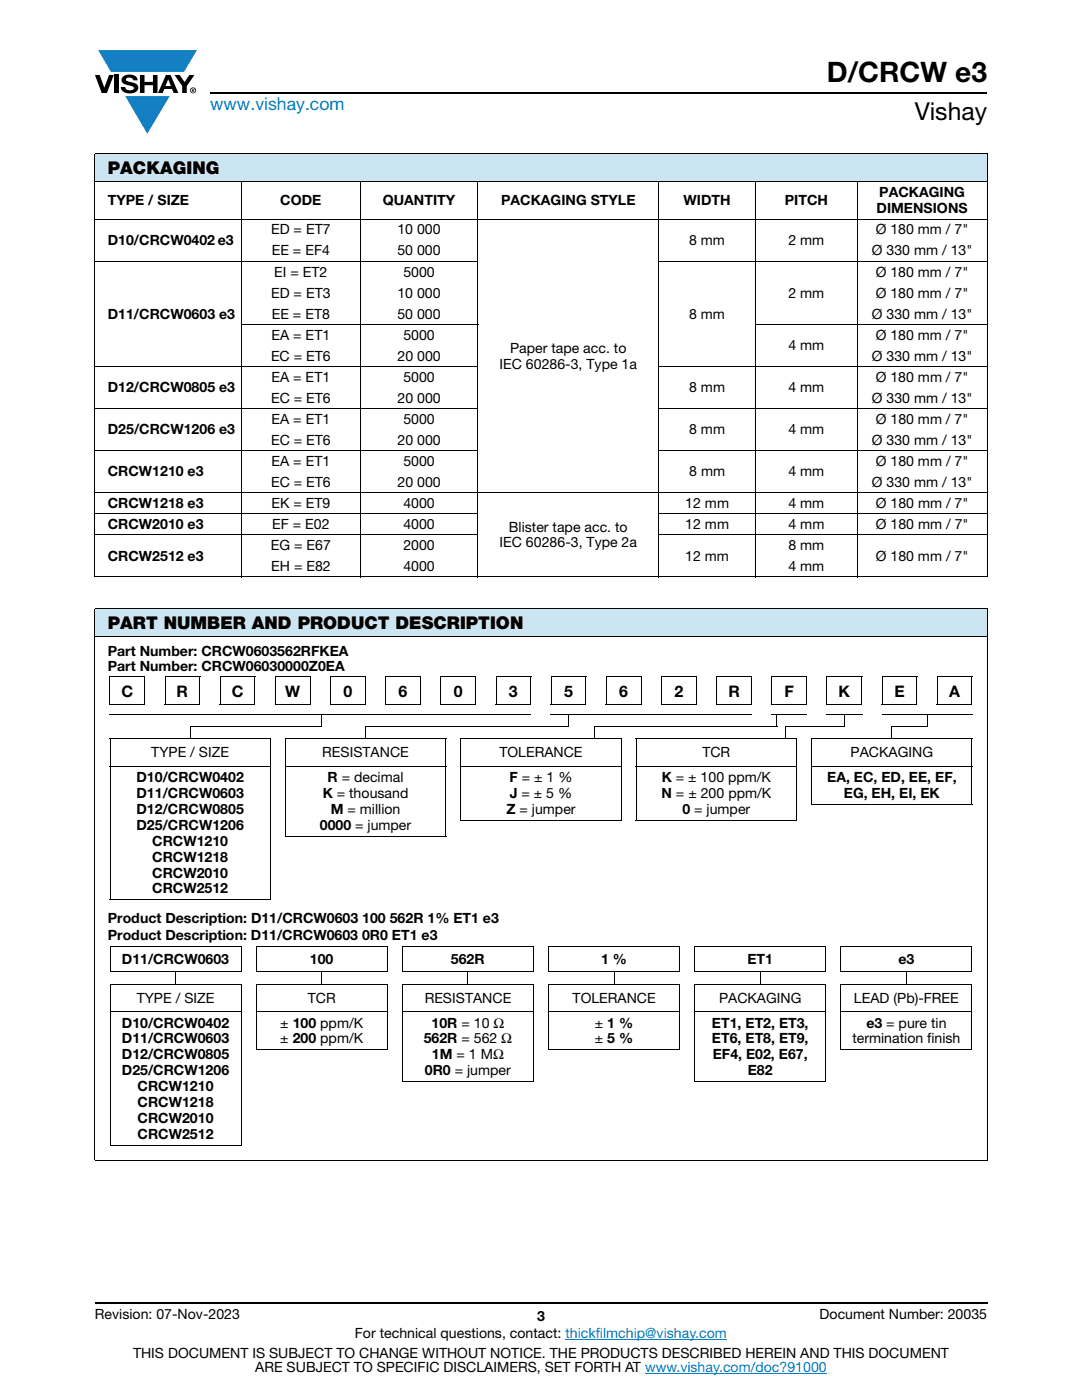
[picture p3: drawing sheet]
<svg xmlns="http://www.w3.org/2000/svg" width="216mm" height="279mm" viewBox="0 0 216 279" stroke-linecap="round" stroke-linejoin="round" font-family="sans-serif">
<defs><g id="words">
<text font-size="5.6" x="165" y="16.4">D/CRCW e3</text>
<text font-size="4.9" x="182.5" y="24">Vishay</text>
<text font-size="3.5" fill="#007ec4" x="42" y="21.9">www.vishay.com</text>
<g font-size="3.5">
<text x="21.5" y="34.8">PACKAGING</text>
<text x="21.5" y="125.6">PART NUMBER AND PRODUCT DESCRIPTION</text>
</g>
<g font-size="3.2">
<text x="24.2" y="139">C</text>
<text x="35.2" y="139">R</text>
<text x="46.2" y="139">C</text>
<text x="56.9" y="139">W</text>
<text x="68.5" y="139">0</text>
<text x="79.5" y="139">6</text>
<text x="90.6" y="139">0</text>
<text x="101.6" y="139">3</text>
<text x="112.6" y="139">5</text>
<text x="123.6" y="139">6</text>
<text x="134.6" y="139">2</text>
<text x="145.3" y="139">R</text>
<text x="156.5" y="139">F</text>
<text x="167.3" y="139">K</text>
<text x="178.5" y="139">E</text>
<text x="189.4" y="139">A</text>
</g>
<g font-size="2.8">
<text x="21.5" y="40.9">TYPE / SIZE</text>
<text x="55.9" y="40.9">CODE</text>
<text x="76.4" y="40.9">QUANTITY</text>
<text x="100" y="40.9">PACKAGING STYLE</text>
<text x="136.4" y="40.9">WIDTH</text>
<text x="156.6" y="40.9">PITCH</text>
<text x="175.4" y="39.3">PACKAGING</text>
<text x="54.1" y="46.8">ED = ET7</text>
<text x="79.3" y="46.8">10 000</text>
<text x="174.7" y="46.8">Ø 180 mm / 7&quot;</text>
<text x="174.9" y="42.5">DIMENSIONS</text>
<text x="21.5" y="48.9">D10/CRCW0402 e3</text>
<text x="54.2" y="51">EE = EF4</text>
<text x="79.3" y="51">50 000</text>
<text x="137.5" y="48.9">8 mm</text>
<text x="157.3" y="48.9">2 mm</text>
<text x="173.9" y="51">Ø 330 mm / 13&quot;</text>
<text x="54.1" y="59.4">ED = ET3</text>
<text x="54.7" y="55.2">EI = ET2</text>
<text x="79.3" y="59.4">10 000</text>
<text x="80.5" y="55.2">5000</text>
<text x="157.3" y="59.4">2 mm</text>
<text x="174.7" y="55.2">Ø 180 mm / 7&quot;</text>
<text x="174.7" y="59.4">Ø 180 mm / 7&quot;</text>
<text x="21.5" y="63.6">D11/CRCW0603 e3</text>
<text x="54.2" y="63.6">EE = ET8</text>
<text x="79.3" y="63.6">50 000</text>
<text x="137.5" y="63.6">8 mm</text>
<text x="173.9" y="63.6">Ø 330 mm / 13&quot;</text>
<text x="54.1" y="72">EC = ET6</text>
<text x="54.2" y="67.8">EA = ET1</text>
<text x="79.3" y="72">20 000</text>
<text x="80.5" y="67.8">5000</text>
<text x="101.8" y="70.4">Paper tape acc. to</text>
<text x="157.3" y="69.9">4 mm</text>
<text x="174" y="72">Ø 330 mm / 13&quot;</text>
<text x="174.7" y="67.8">Ø 180 mm / 7&quot;</text>
<text x="54.2" y="76.2">EA = ET1</text>
<text x="80.5" y="76.2">5000</text>
<text x="99.7" y="73.6">IEC 60286-3, Type 1a</text>
<text x="174.7" y="76.2">Ø 180 mm / 7&quot;</text>
<text x="21.5" y="78.3">D12/CRCW0805 e3</text>
<text x="54.1" y="80.4">EC = ET6</text>
<text x="79.3" y="80.4">20 000</text>
<text x="137.5" y="78.3">8 mm</text>
<text x="157.3" y="78.3">4 mm</text>
<text x="174" y="80.4">Ø 330 mm / 13&quot;</text>
<text x="21.5" y="86.7">D25/CRCW1206 e3</text>
<text x="54.1" y="88.8">EC = ET6</text>
<text x="54.2" y="84.6">EA = ET1</text>
<text x="79.3" y="88.8">20 000</text>
<text x="80.5" y="84.6">5000</text>
<text x="137.5" y="86.7">8 mm</text>
<text x="157.3" y="86.7">4 mm</text>
<text x="174" y="88.8">Ø 330 mm / 13&quot;</text>
<text x="174.7" y="84.6">Ø 180 mm / 7&quot;</text>
<text x="21.5" y="95.1">CRCW1210 e3</text>
<text x="54.2" y="93">EA = ET1</text>
<text x="80.5" y="93">5000</text>
<text x="137.5" y="95.1">8 mm</text>
<text x="157.3" y="95.1">4 mm</text>
<text x="174.7" y="93">Ø 180 mm / 7&quot;</text>
<text x="21.5" y="101.4">CRCW1218 e3</text>
<text x="54.1" y="97.2">EC = ET6</text>
<text x="54.2" y="101.4">EK = ET9</text>
<text x="79.3" y="97.2">20 000</text>
<text x="80.5" y="101.4">4000</text>
<text x="136.7" y="101.4">12 mm</text>
<text x="157.3" y="101.4">4 mm</text>
<text x="174" y="97.2">Ø 330 mm / 13&quot;</text>
<text x="174.7" y="101.4">Ø 180 mm / 7&quot;</text>
<text x="21.5" y="105.6">CRCW2010 e3</text>
<text x="54.3" y="105.6">EF = E02</text>
<text x="80.5" y="105.6">4000</text>
<text x="101.5" y="106.1">Blister tape acc. to</text>
<text x="136.7" y="105.6">12 mm</text>
<text x="157.3" y="105.6">4 mm</text>
<text x="174.8" y="105.6">Ø 180 mm / 7&quot;</text>
<text x="21.5" y="111.9">CRCW2512 e3</text>
<text x="54" y="109.8">EG = E67</text>
<text x="54.1" y="114">EH = E82</text>
<text x="80.5" y="109.8">2000</text>
<text x="80.5" y="114">4000</text>
<text x="99.7" y="109.3">IEC 60286-3, Type 2a</text>
<text x="136.7" y="111.9">12 mm</text>
<text x="157.3" y="109.8">8 mm</text>
<text x="157.3" y="114">4 mm</text>
<text x="174.7" y="111.9">Ø 180 mm / 7&quot;</text>
<text x="21.5" y="130.8">Part Number: CRCW0603562RFKEA</text>
<text x="21.5" y="134">Part Number: CRCW06030000Z0EA</text>
<text x="30.2" y="151.1">TYPE / SIZE</text>
<text x="64.3" y="151.1">RESISTANCE</text>
<text x="99.7" y="151.1">TOLERANCE</text>
<text x="140.2" y="151.1">TCR</text>
<text x="169.7" y="151.1">PACKAGING</text>
<text x="27.2" y="156.1">D10/CRCW0402</text>
<text x="27.2" y="159.3">D11/CRCW0603</text>
<text x="64.4" y="159.3">K = thousand</text>
<text x="65.4" y="156.1">R = decimal</text>
<text x="101.7" y="156.1">F = ± 1 %</text>
<text x="101.7" y="159.3">J = ± 5 %</text>
<text x="132" y="159.3">N = ± 200 ppm/K</text>
<text x="132" y="156.1">K = ± 100 ppm/K</text>
<text x="165.1" y="156.1">EA, EC, ED, EE, EF,</text>
<text x="168.4" y="159.3">EG, EH, EI, EK</text>
<text x="27.2" y="162.4">D12/CRCW0805</text>
<text x="27.2" y="165.6">D25/CRCW1206</text>
<text x="63.8" y="165.6">0000 = jumper</text>
<text x="66" y="162.4">M = million</text>
<text x="101.1" y="162.4">Z = jumper</text>
<text x="136.2" y="162.4">0 = jumper</text>
<text x="30.4" y="168.8">CRCW1210</text>
<text x="30.4" y="172">CRCW1218</text>
<text x="30.4" y="175.1">CRCW2010</text>
<text x="30.4" y="178.3">CRCW2512</text>
<text x="21.5" y="184.1">Product Description: D11/CRCW0603 100 562R 1% ET1 e3</text>
<text x="21.5" y="187.7">Product Description: D11/CRCW0603 0R0 ET1 e3</text>
<text x="24.3" y="192.4">D11/CRCW0603</text>
<text x="61.8" y="192.4">100</text>
<text x="90" y="192.4">562R</text>
<text x="119.9" y="192.4">1 %</text>
<text x="149.1" y="192.4">ET1</text>
<text x="179.3" y="192.4">e3</text>
<text x="27.3" y="200.1">TYPE / SIZE</text>
<text x="61.4" y="200.1">TCR</text>
<text x="84.7" y="200.1">RESISTANCE</text>
<text x="114.3" y="200.1">TOLERANCE</text>
<text x="143.5" y="200.1">PACKAGING</text>
<text x="170.4" y="200.1">LEAD (Pb)-FREE</text>
<text x="24.3" y="205.1">D10/CRCW0402</text>
<text x="24.3" y="208.2">D11/CRCW0603</text>
<text x="55.9" y="205.1">± 100 ppm/K</text>
<text x="55.9" y="208.2">± 200 ppm/K</text>
<text x="84.5" y="208.2">562R = 562 Ω</text>
<text x="86.1" y="205.1">10R = 10 Ω</text>
<text x="118.7" y="205.1">± 1 %</text>
<text x="118.7" y="208.2">± 5 %</text>
<text x="142.1" y="205.1">ET1, ET2, ET3,</text>
<text x="142.1" y="208.2">ET6, ET8, ET9,</text>
<text x="170.1" y="208.2">termination finish</text>
<text x="172.9" y="205.1">e3 = pure tin</text>
<text x="24.3" y="211.4">D12/CRCW0805</text>
<text x="24.3" y="214.6">D25/CRCW1206</text>
<text x="84.8" y="214.6">0R0 = jumper</text>
<text x="86.2" y="211.4">1M = 1 MΩ</text>
<text x="142.2" y="211.4">EF4, E02, E67,</text>
<text x="149.2" y="214.6">E82</text>
<text x="27.5" y="217.8">CRCW1210</text>
<text x="27.5" y="220.9">CRCW1218</text>
<text x="27.5" y="224.1">CRCW2010</text>
<text x="27.5" y="227.3">CRCW2512</text>
<text x="18.9" y="263.3">Revision: 07-Nov-2023</text>
<text x="107.2" y="263.6">3</text>
<text x="163.6" y="263.3">Document Number: 20035</text>
<text x="70.8" y="267.1">For technical questions, contact: thickfilmchip@vishay.com</text>
<text x="26.5" y="271">THIS DOCUMENT IS SUBJECT TO CHANGE WITHOUT NOTICE. THE PRODUCTS DESCRIBED HEREIN AND THIS DOCUMENT</text>
<text x="50.9" y="273.8">ARE SUBJECT TO SPECIFIC DISCLAIMERS, SET FORTH AT www.vishay.com/doc?91000</text>
</g>
</g></defs>
<g fill="#147fc3">
<path d="M19.6 10h19.7l-2.6 4.3h-1.1h-13.5z"/>
<path d="M25 19.2h8.9l-4.5 7.5z"/>
</g>
<g fill="#000">
<path d="M18.9 15h1l.9 2.5 1-2.5h.9l-1.4 3.6h-1zM22.9 15h.9v3.6h-.9zM24.6 15.3a2.1 2.1 0 0 1 2.8 .3l.1 .4h-.9a.79 .79 0 0 0-.7-.5 .79 .79 0 0 0-.8 .4l.3 .3 1 .2a1.08 1.08 0 0 1 1.2 1 1.08 1.08 0 0 1-1.1 1.2 1.73 1.73 0 0 1-2.4-1.2h.9a.96 .96 0 0 0 .8 .6 .96 .96 0 0 0 .9-.4 1.31 1.31 0 0 0-1.2-.6 1.03 1.03 0 0 1-1.1-.6 1.03 1.03 0 0 1 .2-1.1zM27.9 15h.9v1.3h1.7v-1.3h.9v3.6h-.9v-1.6h-1.7v1.6h-.9zM34.8 15h1.1l.9 1.4 1-1.4h1l-1.5 2.2v1.4h-.9v-1.4z"/>
<path d="M33.6 15.9l.5 1.3h-1.1zM33.1 15l-1.6 3.6h1l.3-.8h1.5l.3 .8h1l-1.6-3.6z"/>
<path d="M38.4 17.8h.2v.2h-.2zM38.3 17.7v.7h.1v-.3l.4 .3-.2-.3 .2-.2-.1-.2z"/>
<path d="M38.1 18a.46 .46 0 0 1 .9 0 .46 .46 0 0 1-.9 0zM37.9 18a.6 .6 0 0 0 1.2 0 .6 .6 0 0 0-1.2 0z"/>
</g>
<path d="M42 18.6h155M18.9 260h178.1" fill="none" stroke="#000" stroke-width=".36"/>
<path d="M112.8 267.3h32.3M128.7 274h36.3" fill="none" stroke="#007ec4" stroke-width=".2"/>
<g fill="#cce5f3">
<path d="M18.9 30.7h178.1v5.5h-178.1z"/>
<path d="M18.9 121.5h178.1v5.5h-178.1z"/>
</g>
<g fill="none" stroke="#000" stroke-width=".2">
<path d="M18.9 30.7h178.1M18.9 36.2h178.1M18.9 30.8v84.3M48.2 36.1v79.2M71.9 36.1v79.2M95.4 36.1v79.2M131.4 36.1v79.2M150.8 36.1v79.2M171 36.1v79.2M197 30.8v84.3M18.9 43.8h178.1M18.9 52.2h76.6"/>
<path d="M131.3 52.2h65.7M18.9 73.2h76.6M48.1 64.8h47.4M131.3 73.2h65.7M150.7 64.8h46.3M18.9 81.6h76.6M18.9 90h76.6M18.9 98.4h178.1M131.3 81.6h65.7M131.3 90h65.7M18.9 102.6h76.6M18.9 106.8h76.6"/>
<path d="M18.9 115.1h178.1M131.3 102.6h65.7M131.3 106.8h65.7M18.9 121.5h178.1M18.9 127h178.1M18.9 121.6v109.9M21.9 135h7M21.9 134.9v5.8M28.9 135v5.8M32.9 135h7M32.9 134.9v5.8M39.9 135v5.8"/>
<path d="M43.9 135h7M43.9 134.9v5.8M50.9 135v5.8M54.9 135h7.1M54.9 134.9v5.8M61.9 135v5.8M66 135h7M66 134.9v5.8M72.9 135v5.8M77 134.9v5.8M77 135h7M83.9 135v5.8"/>
<path d="M88 135h7M88 134.9v5.8M94.9 135v5.8M99 135h7M99 134.9v5.8M105.9 135v5.8M110 134.9v5.8M110 135h7M116.9 135v5.8M121 135h7M121 134.9v5.8M127.9 135v5.8"/>
<path d="M132 135h7M132 134.9v5.8M138.9 135v5.8M143 135h7M143 134.9v5.8M149.9 135v5.8M154 135h7M154 134.9v5.8M160.9 135v5.8M165 135h7M165 134.9v5.8M171.9 135v5.8"/>
<path d="M176 135h7M176 134.9v5.8M182.9 135v5.8M187 135h7M187 134.9v5.8M194 135v5.8M197 121.6v109.9M21.8 142.7h84.2M21.8 140.7h7.1M21.9 147.5h32.1M21.9 153h32.1M21.9 147.6v31.9"/>
<path d="M32.9 140.7h7M38 144.8v2.4M38 144.9h26.3M43.9 140.7h7M54 147.6v31.9M54.9 140.7h7M56.9 147.5h32.1M56.9 153h32.1M56.9 147.6v19.2M64.2 142.7v2.2M65.9 140.7h7M72.9 144.9h40.6"/>
<path d="M72.9 144.8v2.4M76.9 140.7h7M87.9 140.7h7M88.9 147.6v19.2M91.9 147.5h32.1M91.9 153h32.1M91.9 147.6v16M98.9 140.7h7M109.9 142.7h40.1M109.9 140.7h7M113.4 142.7v2.2M118.7 144.8v2.4"/>
<path d="M118.7 144.9h36.4M120.9 140.7h7M124 147.6v16M126.9 147.5h32.1M126.9 153h32.1M127 147.6v16M131.9 140.7h7M142.9 140.7h7M153.9 140.7h7M154 142.7h7M155 142.7v2.2M156.7 144.9h11.9"/>
<path d="M156.7 144.8v2.4M159 147.6v16M161.9 147.5h32.1M161.9 153h32.1M161.9 147.6v12.9M164.9 140.7h7M165 142.7h7M168.5 142.7v2.2M175.9 142.7h18.1M175.9 140.7h7M177.9 144.8v2.4M177.9 144.9h7.2"/>
<path d="M185 142.7v2.2M186.9 140.7h7.1M194 147.6v12.9M21.9 179.6h32.1M56.9 166.9h32.1M91.9 163.7h32.1M126.9 163.7h32.1M161.9 160.5h32.1M21.9 189h26.3M21.9 194h26.3M21.9 196.4h26.3M21.9 189v4.9"/>
<path d="M21.9 196.5v32M35 193.9v2.6M48.1 189v4.9M48.1 196.5v32M51 189h26.4M51 194h26.4M51 196.4h26.4M51.1 189v4.9M51.1 196.5v12.9M64.2 193.9v2.6M77.3 189v4.9M77.3 196.5v12.9"/>
<path d="M80.2 189h26.3M80.2 194h26.3M80.2 196.4h26.3M80.3 189v4.9M80.3 196.5v19.3M93.4 193.9v2.6M106.4 189v4.9M106.4 196.5v19.3M109.4 189h26.3M109.4 194h26.3M109.4 196.4h26.3M109.5 189v4.9"/>
<path d="M109.5 196.5v12.9M122.5 193.9v2.6M135.6 189v4.9M135.6 196.5v12.9M138.5 189h26.4M138.5 194h26.4M138.5 196.4h26.4M138.6 189v4.9M138.6 196.5v19.3M151.7 193.9v2.6M164.8 189v4.9M164.8 196.5v19.3"/>
<path d="M167.7 189h26.3M167.7 194h26.3M167.7 196.4h26.3M167.8 189v4.9M167.8 196.5v12.9M180.9 193.9v2.6M194 189v4.9M194 196.5v12.9M21.9 202h26.3M51 202h26.4M51 209.5h26.4M80.2 202h26.3"/>
<path d="M80.2 215.9h26.3M109.4 202h26.3M109.4 209.5h26.3M138.5 202h26.4M138.5 215.9h26.4M167.7 202h26.3M167.7 209.5h26.3M18.9 231.6h178.1M21.9 228.6h26.3"/>
</g>
<path d="M153.9 142.6l.1 .2zM164.9 142.6l.1 .2z" fill="#000"/>
<use href="#words"/>
</svg>
